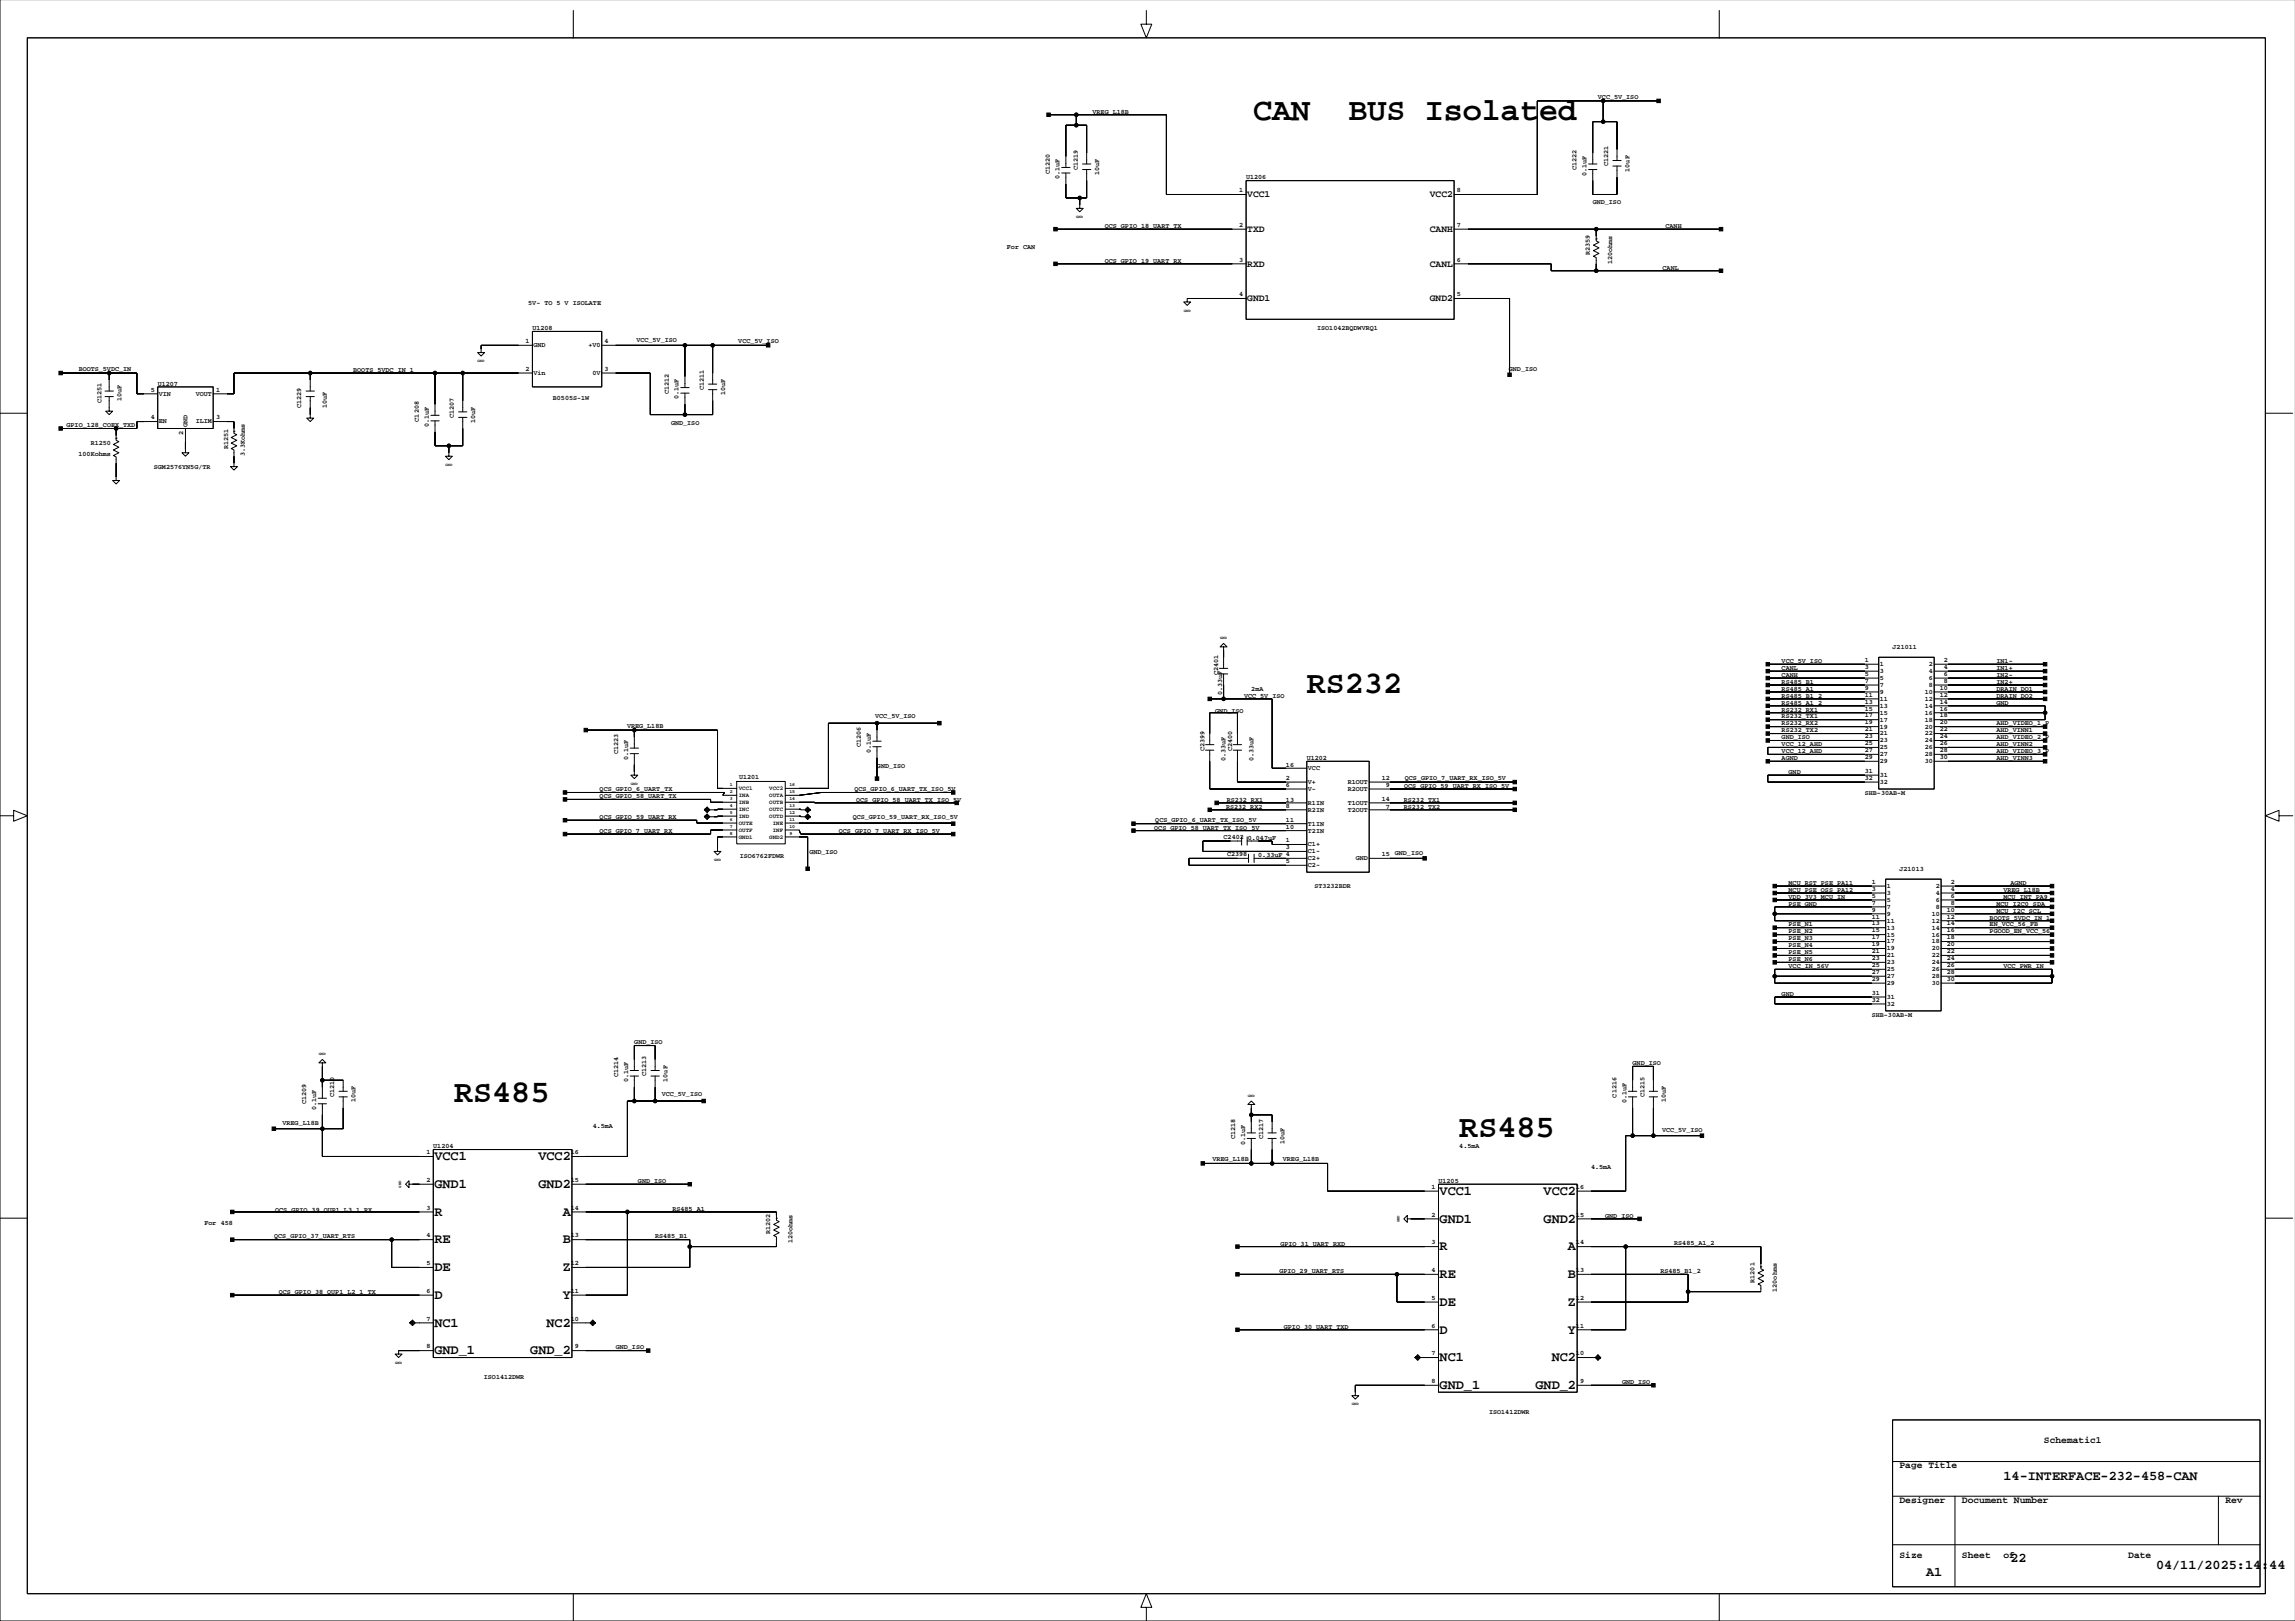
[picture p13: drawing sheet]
<svg xmlns="http://www.w3.org/2000/svg" width="841mm" height="594mm" viewBox="0 0 841 594" stroke-linecap="round" stroke-linejoin="round" font-family="sans-serif">
<defs><g id="words">
<g font-size="11.6">
<text x="459" y="43.8">CAN</text>
<text x="493.9" y="43.8">BUS Isolated</text>
<text x="478.7" y="253.9">RS232</text>
<text x="166.3" y="403.7">RS485</text>
<text x="534.5" y="416.4">RS485</text>
</g>
<g font-size="4.9">
<text x="159.1" y="425">VCC1</text>
<text x="197.2" y="425">VCC2</text>
<text x="159.1" y="435.1">GND1</text>
<text x="197.2" y="435.1">GND2</text>
<text x="527.4" y="437.7">VCC1</text>
<text x="565.4" y="437.7">VCC2</text>
<text x="159.1" y="445.3">R</text>
<text x="206.1" y="445.3">A</text>
<text x="527.4" y="447.8">GND1</text>
<text x="565.4" y="447.8">GND2</text>
<text x="159.1" y="455.4">RE</text>
<text x="206.1" y="455.4">B</text>
<text x="527.4" y="458">R</text>
<text x="574.3" y="458">A</text>
<text x="159.1" y="465.6">DE</text>
<text x="206.1" y="465.6">Z</text>
<text x="527.4" y="468.1">RE</text>
<text x="574.3" y="468.1">B</text>
<text x="159.1" y="475.8">D</text>
<text x="206.1" y="475.8">Y</text>
<text x="527.4" y="478.3">DE</text>
<text x="574.3" y="478.3">Z</text>
<text x="159.1" y="485.9">NC1</text>
<text x="200.2" y="485.9">NC2</text>
<text x="527.4" y="488.5">D</text>
<text x="574.3" y="488.5">Y</text>
<text x="159.1" y="496.1">GND_1</text>
<text x="194.3" y="496.1">GND_2</text>
<text x="527.4" y="498.6">NC1</text>
<text x="568.4" y="498.6">NC2</text>
<text x="527.4" y="508.8">GND_1</text>
<text x="562.5" y="508.8">GND_2</text>
<text x="733.9" y="542.1">14-INTERFACE-232-458-CAN</text>
<text x="736.4" y="572.3">22</text>
<text x="789.8" y="574.8">04/11/2025:14:44</text>
<text x="705.5" y="577.3">A1</text>
</g>
<g font-size="3.5">
<text x="456.9" y="72.2">VCC1</text>
<text x="523.8" y="72.2">VCC2</text>
<text x="456.9" y="84.9">TXD</text>
<text x="523.8" y="84.9">CANH</text>
<text x="456.9" y="97.6">RXD</text>
<text x="523.8" y="97.6">CANL</text>
<text x="456.9" y="110.3">GND1</text>
<text x="523.8" y="110.3">GND2</text>
<text x="748.7" y="528.7">Schematic1</text>
<text x="695.8" y="537.8">Page Title</text>
<text x="695.8" y="550.5">Designer</text>
<text x="718.7" y="550.5">Document Number</text>
<text x="815.2" y="550.5">Rev</text>
<text x="695.8" y="570.8">Size</text>
<text x="718.7" y="570.8">Sheet</text>
<text x="733.9" y="570.8">of</text>
<text x="779.6" y="570.8">Date</text>
</g>
<g font-size="2.5">
<text x="400.2" y="41.9">VREG_L18B</text>
<text x="585.3" y="36.4">VCC_5V_ISO</text>
<text x="384.5" y="63.6" transform="rotate(-90 384.5 63.6)">C1220</text>
<text x="388.1" y="65.7" transform="rotate(-90 388.1 65.7)">0.1uF</text>
<text x="394.8" y="62.2" transform="rotate(-90 394.8 62.2)">C1219</text>
<text x="402.6" y="64.1" transform="rotate(-90 402.6 64.1)">10uF</text>
<text x="456.5" y="65.7">U1206</text>
<text x="577.5" y="62.4" transform="rotate(-90 577.5 62.4)">C1222</text>
<text x="581.1" y="64.4" transform="rotate(-90 581.1 64.4)">0.1uF</text>
<text x="589.1" y="61" transform="rotate(-90 589.1 61)">C1221</text>
<text x="596.9" y="62.9" transform="rotate(-90 596.9 62.9)">10uF</text>
<text x="453.9" y="70.4">1</text>
<text x="533.7" y="70.4">8</text>
<text x="583.4" y="74.6">GND_ISO</text>
<text x="404.7" y="83.5">QCS_GPIO_18_UART_TX</text>
<text x="453.9" y="83.1">2</text>
<text x="533.7" y="83.1">7</text>
<text x="610.1" y="83.5">CANH</text>
<text x="368.9" y="91.1">For CAN</text>
<text x="453.9" y="95.8">3</text>
<text x="533.7" y="95.8">6</text>
<text x="582.3" y="93.3" transform="rotate(-90 582.3 93.3)">R2359</text>
<text x="404.7" y="96.2">QCS_GPIO_19_UART_RX</text>
<text x="590.5" y="96.6" transform="rotate(-90 590.5 96.6)">120ohms</text>
<text x="609" y="98.7">CANL</text>
<text x="193.5" y="111.7">5V- TO 5 V ISOLATE</text>
<text x="453.9" y="108.5">4</text>
<text x="533.7" y="108.5">5</text>
<text x="192.5" y="125.7">1</text>
<text x="195" y="121">U1208</text>
<text x="221.5" y="125.7">4</text>
<text x="233.1" y="125.3">VCC_5V_ISO</text>
<text x="270.4" y="125.7">VCC_5V_ISO</text>
<text x="482.5" y="121">ISO1042BQDWVRQ1</text>
<text x="195.5" y="127.2">GND</text>
<text x="215.6" y="127.2">+V0</text>
<text x="28.8" y="136.1">BOOTS_5VDC_IN</text>
<text x="129.4" y="136.3">BOOTS_5VDC_IN_1</text>
<text x="192.5" y="135.8">2</text>
<text x="195.5" y="137.3">Vin</text>
<text x="217" y="137.3">0V</text>
<text x="221.5" y="135.8">3</text>
<text x="552.7" y="135.9">GND_ISO</text>
<text x="55.2" y="143.4">5</text>
<text x="57.8" y="141.3">U1207</text>
<text x="79.1" y="143.4">1</text>
<text x="257.8" y="142.9" transform="rotate(-90 257.8 142.9)">C1211</text>
<text x="37.1" y="147.5" transform="rotate(-90 37.1 147.5)">C1251</text>
<text x="44.6" y="146.8" transform="rotate(-90 44.6 146.8)">10uF</text>
<text x="58.2" y="144.9">VIN</text>
<text x="71.7" y="144.9">VOUT</text>
<text x="110.3" y="149.3" transform="rotate(-90 110.3 149.3)">C1229</text>
<text x="119.7" y="149.3" transform="rotate(-90 119.7 149.3)">10uF</text>
<text x="202.5" y="146.6">B0505S-1W</text>
<text x="245" y="144.2" transform="rotate(-90 245 144.2)">C1212</text>
<text x="248.6" y="146.3" transform="rotate(-90 248.6 146.3)">0.1uF</text>
<text x="265.6" y="144.8" transform="rotate(-90 265.6 144.8)">10uF</text>
<text x="55.2" y="153.6">4</text>
<text x="58.2" y="155.1">EN</text>
<text x="71.7" y="155.1">ILIM</text>
<text x="79.1" y="153.6">3</text>
<text x="153.4" y="154.4" transform="rotate(-90 153.4 154.4)">C1208</text>
<text x="166.3" y="153" transform="rotate(-90 166.3 153)">C1207</text>
<text x="174.1" y="154.9" transform="rotate(-90 174.1 154.9)">10uF</text>
<text x="245.8" y="155.6">GND_ISO</text>
<text x="24.4" y="156.4">GPIO_128_COEX_TXD</text>
<text x="67.1" y="159.5" transform="rotate(-90 67.1 159.5)">2</text>
<text x="68.6" y="156.5" transform="rotate(-90 68.6 156.5)">GND</text>
<text x="157.1" y="156.4" transform="rotate(-90 157.1 156.4)">0.1uF</text>
<text x="28.8" y="166.9">100Kohms</text>
<text x="33.2" y="162.9">R1250</text>
<text x="83.6" y="164.6" transform="rotate(-90 83.6 164.6)">R1251</text>
<text x="89.6" y="167.1" transform="rotate(-90 89.6 167.1)">3.3Kohms</text>
<text x="56.4" y="171.9">SGM2576YN5G/TR</text>
<text x="693.3" y="237.8">J21011</text>
<text x="652.6" y="242.8">VCC_5V_ISO</text>
<text x="652.6" y="245.4">CANL</text>
<text x="683.1" y="245">3</text>
<text x="683.1" y="242.5">1</text>
<text x="688.6" y="244">1</text>
<text x="706.6" y="244">2</text>
<text x="712.1" y="245">4</text>
<text x="712.1" y="242.5">2</text>
<text x="731.4" y="242.8">IN1-</text>
<text x="731.4" y="245.4">IN1+</text>
<text x="446.3" y="247.3" transform="rotate(-90 446.3 247.3)">C2401</text>
<text x="652.6" y="247.9">CANH</text>
<text x="652.6" y="250.5">RS485_B1</text>
<text x="683.1" y="250.1">7</text>
<text x="683.1" y="247.6">5</text>
<text x="688.6" y="246.5">3</text>
<text x="688.6" y="249.1">5</text>
<text x="688.6" y="251.6">7</text>
<text x="706.6" y="246.5">4</text>
<text x="706.6" y="249.1">6</text>
<text x="706.6" y="251.6">8</text>
<text x="712.1" y="247.6">6</text>
<text x="712.1" y="250.1">8</text>
<text x="731.4" y="247.9">IN2-</text>
<text x="731.4" y="250.5">IN2+</text>
<text x="447.7" y="254.7" transform="rotate(-90 447.7 254.7)">0.33uF</text>
<text x="455.7" y="255.5">VCC_5V_ISO</text>
<text x="458.4" y="253">2mA</text>
<text x="652.6" y="253">RS485_A1</text>
<text x="652.6" y="255.5">RS485_B1_2</text>
<text x="683.1" y="252.6">9</text>
<text x="683.1" y="257.7">13</text>
<text x="683.1" y="255.2">11</text>
<text x="688.6" y="254.1">9</text>
<text x="688.6" y="256.7">11</text>
<text x="705.1" y="254.1">10</text>
<text x="705.1" y="256.7">12</text>
<text x="710.6" y="255.2">12</text>
<text x="710.6" y="257.7">14</text>
<text x="710.6" y="252.6">10</text>
<text x="731.4" y="255.5">DRAIN_DO2</text>
<text x="731.4" y="253">DRAIN_DO1</text>
<text x="320.6" y="263.2">VCC_5V_ISO</text>
<text x="445.2" y="261.1">GND_ISO</text>
<text x="652.6" y="260.6">RS232_RX1</text>
<text x="652.6" y="263.2">RS232_TX1</text>
<text x="652.6" y="258.1">RS485_A1_2</text>
<text x="683.1" y="260.2">15</text>
<text x="683.1" y="262.8">17</text>
<text x="688.6" y="259.2">13</text>
<text x="688.6" y="261.8">15</text>
<text x="705.1" y="259.2">14</text>
<text x="705.1" y="261.8">16</text>
<text x="710.6" y="260.2">16</text>
<text x="710.6" y="262.8">18</text>
<text x="731.4" y="258.1">GND</text>
<text x="229.7" y="266.7">VREG_L18B</text>
<text x="652.6" y="265.7">RS232_RX2</text>
<text x="652.6" y="268.2">RS232_TX2</text>
<text x="683.1" y="265.3">19</text>
<text x="683.1" y="267.9">21</text>
<text x="688.6" y="264.3">17</text>
<text x="688.6" y="266.8">19</text>
<text x="688.6" y="269.4">21</text>
<text x="705.1" y="264.3">18</text>
<text x="705.1" y="266.8">20</text>
<text x="705.1" y="269.4">22</text>
<text x="710.6" y="267.9">22</text>
<text x="710.6" y="265.3">20</text>
<text x="731.4" y="265.7">AHD_VIDEO_1_P</text>
<text x="731.4" y="268.2">AHD_VINN1</text>
<text x="315.3" y="273.8" transform="rotate(-90 315.3 273.8)">C1206</text>
<text x="318.9" y="275.8" transform="rotate(-90 318.9 275.8)">0.1uF</text>
<text x="441.2" y="275.2" transform="rotate(-90 441.2 275.2)">C2399</text>
<text x="451.4" y="275.2" transform="rotate(-90 451.4 275.2)">C2400</text>
<text x="652.6" y="270.8">GND_ISO</text>
<text x="652.6" y="273.3">VCC_12_AHD</text>
<text x="652.6" y="275.9">VCC_12_AHD</text>
<text x="683.1" y="270.4">23</text>
<text x="683.1" y="275.5">27</text>
<text x="683.1" y="272.9">25</text>
<text x="688.6" y="271.9">23</text>
<text x="688.6" y="274.5">25</text>
<text x="705.1" y="271.9">24</text>
<text x="705.1" y="274.5">26</text>
<text x="710.6" y="272.9">26</text>
<text x="710.6" y="275.5">28</text>
<text x="710.6" y="270.4">24</text>
<text x="731.4" y="270.8">AHD_VIDEO_2_P</text>
<text x="731.4" y="273.3">AHD_VINN2</text>
<text x="731.4" y="275.9">AHD_VIDEO_3_P</text>
<text x="226.4" y="276.3" transform="rotate(-90 226.4 276.3)">C1223</text>
<text x="230.1" y="278.3" transform="rotate(-90 230.1 278.3)">0.1uF</text>
<text x="321.2" y="281.4">GND_ISO</text>
<text x="449" y="278.8" transform="rotate(-90 449 278.8)">0.33uF</text>
<text x="459.1" y="278.8" transform="rotate(-90 459.1 278.8)">0.33uF</text>
<text x="471.1" y="280.9">16</text>
<text x="478.7" y="278.4">U1202</text>
<text x="652.6" y="278.4">AGND</text>
<text x="683.1" y="278">29</text>
<text x="688.6" y="277">27</text>
<text x="688.6" y="279.5">29</text>
<text x="705.1" y="277">28</text>
<text x="705.1" y="279.5">30</text>
<text x="710.6" y="278">30</text>
<text x="731.4" y="278.4">AHD_VINN3</text>
<text x="270.7" y="285.3">U1201</text>
<text x="471.1" y="285.6">2</text>
<text x="479.1" y="287.1">V+</text>
<text x="479.1" y="282.1">VCC</text>
<text x="493.7" y="287.1">R1OUT</text>
<text x="506.2" y="285.6">12</text>
<text x="514.6" y="285.6">QCS_GPIO_7_UART_RX_ISO_5V</text>
<text x="655.2" y="283.5">GND</text>
<text x="683.1" y="285.6">32</text>
<text x="683.1" y="283.1">31</text>
<text x="688.6" y="284.6">31</text>
<text x="688.6" y="287.1">32</text>
<text x="219.7" y="289.8">QCS_GPIO_6_UART_TX</text>
<text x="219.7" y="292.4">QCS_GPIO_58_UART_TX</text>
<text x="313" y="289.7">QCS_GPIO_6_UART_TX_ISO_5V</text>
<text x="313.6" y="293.6">QCS_GPIO_58_UART_TX_ISO_5V</text>
<text x="449.4" y="293.8">RS232_RX1</text>
<text x="471.1" y="293.6">13</text>
<text x="471.1" y="288.2">6</text>
<text x="479.1" y="289.7">V-</text>
<text x="493.7" y="289.7">R2OUT</text>
<text x="506.2" y="293.3">14</text>
<text x="507.7" y="288.2">9</text>
<text x="514.2" y="293.6">RS232_TX1</text>
<text x="514.4" y="288.7">QCS_GPIO_59_UART_RX_ISO_5V</text>
<text x="683.1" y="291.1">SHB-30AB-M</text>
<text x="219.7" y="300">QCS_GPIO_59_UART_RX</text>
<text x="312.3" y="300">QCS_GPIO_59_UART_RX_ISO_5V</text>
<text x="449.1" y="296.3">RS232_RX2</text>
<text x="471.1" y="295.8">8</text>
<text x="479.1" y="297.3">R2IN</text>
<text x="479.1" y="294.8">R1IN</text>
<text x="493.7" y="297.3">T2OUT</text>
<text x="493.7" y="294.8">T1OUT</text>
<text x="507.7" y="296.2">7</text>
<text x="514.2" y="296.2">RS232_TX2</text>
<text x="219.6" y="305.1">QCS_GPIO_7_UART_RX</text>
<text x="307.3" y="305.1">QCS_GPIO_7_UART_RX_ISO_5V</text>
<text x="422.8" y="303.9">QCS_GPIO_58_UART_TX_ISO_5V</text>
<text x="423.2" y="301">QCS_GPIO_6_UART_TX_ISO_5V</text>
<text x="471.1" y="301.3">11</text>
<text x="471.1" y="303.8">10</text>
<text x="479.1" y="304.9">T2IN</text>
<text x="479.1" y="302.4">T1IN</text>
<text x="448.2" y="307.2">C2402</text>
<text x="457.1" y="307.6">0.047uF</text>
<text x="471.1" y="311">3</text>
<text x="471.1" y="308.5">1</text>
<text x="479.1" y="310">C1+</text>
<text x="271" y="314.2">ISO6762FDWR</text>
<text x="296.5" y="312.8">GND_ISO</text>
<text x="449.5" y="313.6">C2398</text>
<text x="460.9" y="313.9">0.33uF 4</text>
<text x="471.1" y="316.1">5</text>
<text x="479.1" y="312.5">C1-</text>
<text x="479.1" y="315.1">C2+</text>
<text x="479.1" y="317.6">C2-</text>
<text x="496.7" y="315.1">GND</text>
<text x="506.2" y="313.6">15</text>
<text x="510.9" y="313.1">GND_ISO</text>
<text x="685.6" y="323.7">1</text>
<text x="695.8" y="319">J21013</text>
<text x="714.6" y="323.7">2</text>
<text x="481.5" y="325.2">ST3232BDR</text>
<text x="655.2" y="324.1">MCU_RST_PSE_PA11</text>
<text x="655.2" y="326.6">MCU_PSE_OSS_PA12</text>
<text x="655.2" y="329.2">VDD_3V3_MCU_IN</text>
<text x="685.6" y="328.8">5</text>
<text x="685.6" y="326.3">3</text>
<text x="691.1" y="325.2">1</text>
<text x="691.1" y="327.8">3</text>
<text x="709.1" y="325.2">2</text>
<text x="709.1" y="327.8">4</text>
<text x="714.6" y="328.8">6</text>
<text x="714.6" y="326.3">4</text>
<text x="733.9" y="326.6">VREG_L18B</text>
<text x="733.9" y="329.2">MCU_INT_PA9</text>
<text x="736.4" y="324.1">AGND</text>
<text x="655.2" y="331.7">PSE_GND</text>
<text x="685.6" y="333.9">9</text>
<text x="685.6" y="331.4">7</text>
<text x="691.1" y="330.3">5</text>
<text x="691.1" y="332.9">7</text>
<text x="691.1" y="335.4">9</text>
<text x="707.7" y="335.4">10</text>
<text x="709.1" y="330.3">6</text>
<text x="709.1" y="332.9">8</text>
<text x="713.2" y="333.9">10</text>
<text x="714.6" y="331.4">8</text>
<text x="731.4" y="331.7">MCU_I2C0_SDA</text>
<text x="731.4" y="334.3">MCU_I2C_SCL</text>
<text x="655.2" y="339.3">PSE_N1</text>
<text x="655.2" y="341.9">PSE_N2</text>
<text x="685.6" y="339">13</text>
<text x="685.6" y="341.5">15</text>
<text x="685.6" y="336.4">11</text>
<text x="691.1" y="337.9">11</text>
<text x="691.1" y="340.5">13</text>
<text x="707.7" y="337.9">12</text>
<text x="707.7" y="340.5">14</text>
<text x="713.2" y="336.4">12</text>
<text x="713.2" y="341.5">16</text>
<text x="713.2" y="339">14</text>
<text x="728.8" y="336.8">BOOTS_5VDC_IN_1</text>
<text x="728.8" y="339.3">EN_VCC_56_FB</text>
<text x="728.8" y="341.9">PGOOD_EN_VCC_56</text>
<text x="655.2" y="344.4">PSE_N3</text>
<text x="655.2" y="347">PSE_N4</text>
<text x="685.6" y="346.6">19</text>
<text x="685.6" y="344.1">17</text>
<text x="691.1" y="343">15</text>
<text x="691.1" y="345.6">17</text>
<text x="707.7" y="343">16</text>
<text x="707.7" y="345.6">18</text>
<text x="713.2" y="346.6">20</text>
<text x="713.2" y="344.1">18</text>
<text x="655.2" y="349.5">PSE_N5</text>
<text x="655.2" y="352">PSE_N6</text>
<text x="685.6" y="349.1">21</text>
<text x="685.6" y="351.7">23</text>
<text x="691.1" y="348.1">19</text>
<text x="691.1" y="350.6">21</text>
<text x="691.1" y="353.2">23</text>
<text x="707.7" y="348.1">20</text>
<text x="707.7" y="350.6">22</text>
<text x="707.7" y="353.2">24</text>
<text x="713.2" y="351.7">24</text>
<text x="713.2" y="349.1">22</text>
<text x="655.2" y="354.6">VCC_IN_56V</text>
<text x="685.6" y="356.7">27</text>
<text x="685.6" y="354.2">25</text>
<text x="685.6" y="359.3">29</text>
<text x="691.1" y="355.7">25</text>
<text x="691.1" y="358.3">27</text>
<text x="707.7" y="355.7">26</text>
<text x="707.7" y="358.3">28</text>
<text x="713.2" y="359.3">30</text>
<text x="713.2" y="354.2">26</text>
<text x="713.2" y="356.7">28</text>
<text x="733.9" y="354.6">VCC_PWR_IN</text>
<text x="652.6" y="364.7">GND</text>
<text x="685.6" y="364.4">31</text>
<text x="691.1" y="360.8">29</text>
<text x="691.1" y="365.9">31</text>
<text x="707.7" y="360.8">30</text>
<text x="685.6" y="366.9">32</text>
<text x="691.1" y="368.4">32</text>
<text x="685.6" y="372.4">SHB-30AB-M</text>
<text x="232.4" y="382.5">GND_ISO</text>
<text x="226.4" y="394.4" transform="rotate(-90 226.4 394.4)">C1214</text>
<text x="236.7" y="394.3" transform="rotate(-90 236.7 394.3)">C1213</text>
<text x="598" y="390.1">GND_ISO</text>
<text x="122.5" y="401.9" transform="rotate(-90 122.5 401.9)">C1210</text>
<text x="230.1" y="396.4" transform="rotate(-90 230.1 396.4)">0.1uF</text>
<text x="242.4" y="401.6">VCC_5V_ISO</text>
<text x="244.5" y="396.2" transform="rotate(-90 244.5 396.2)">10uF</text>
<text x="592.1" y="402" transform="rotate(-90 592.1 402)">C1216</text>
<text x="602.4" y="401.9" transform="rotate(-90 602.4 401.9)">C1215</text>
<text x="112.2" y="404.5" transform="rotate(-90 112.2 404.5)">C1209</text>
<text x="115.8" y="406.6" transform="rotate(-90 115.8 406.6)">0.1uF</text>
<text x="130.3" y="403.8" transform="rotate(-90 130.3 403.8)">10uF</text>
<text x="595.7" y="404" transform="rotate(-90 595.7 404)">0.1uF</text>
<text x="610.2" y="403.8" transform="rotate(-90 610.2 403.8)">10uF</text>
<text x="103.5" y="412">VREG_L18B</text>
<text x="217.1" y="413">4.5mA</text>
<text x="452.5" y="417.2" transform="rotate(-90 452.5 417.2)">C1218</text>
<text x="456.1" y="419.3" transform="rotate(-90 456.1 419.3)">0.1uF</text>
<text x="462.7" y="417.1" transform="rotate(-90 462.7 417.1)">C1217</text>
<text x="470.5" y="419" transform="rotate(-90 470.5 419)">10uF</text>
<text x="608.8" y="414.8">VCC_5V_ISO</text>
<text x="156.2" y="422.8">1</text>
<text x="158.7" y="420.6">U1204</text>
<text x="209.1" y="422.8">16</text>
<text x="444.1" y="425.3">VREG_L18B</text>
<text x="469.9" y="425.2">VREG_L18B</text>
<text x="534.5" y="420.6">4.5mA</text>
<text x="582.8" y="428.2">4.5mA</text>
<text x="156.2" y="432.9">2</text>
<text x="209.1" y="432.9">15</text>
<text x="233.7" y="433.3">GND_ISO</text>
<text x="524.4" y="435.5">1</text>
<text x="526.9" y="433.3">U1205</text>
<text x="577.3" y="435.5">16</text>
<text x="100.8" y="443.8">QCS_GPIO_39_QUP1_L3_1_RX</text>
<text x="156.2" y="443.1">3</text>
<text x="209.1" y="443.1">14</text>
<text x="246.3" y="443.5">RS485_A1</text>
<text x="74.9" y="448.5">For 458</text>
<text x="524.4" y="445.6">2</text>
<text x="577.3" y="445.6">15</text>
<text x="588" y="446">GND_ISO</text>
<text x="100.4" y="453.6">QCS_GPIO_37_UART_RTS</text>
<text x="156.2" y="453.2">4</text>
<text x="209.1" y="453.2">13</text>
<text x="240" y="453.6">RS485_B1</text>
<text x="282.1" y="452" transform="rotate(-90 282.1 452)">R1202</text>
<text x="290.2" y="455.3" transform="rotate(-90 290.2 455.3)">120ohms</text>
<text x="524.4" y="455.8">3</text>
<text x="577.3" y="455.8">14</text>
<text x="469" y="456.5">GPIO_31_UART_RXD</text>
<text x="613.3" y="456.2">RS485_A1_2</text>
<text x="156.2" y="463.4">5</text>
<text x="209.1" y="463.4">12</text>
<text x="468.7" y="466.3">GPIO_29_UART_RTS</text>
<text x="524.4" y="465.9">4</text>
<text x="577.3" y="465.9">13</text>
<text x="608.2" y="466.3">RS485_B1_2</text>
<text x="102.1" y="473.9">QCS_GPIO_38_QUP1_L2_1_TX</text>
<text x="156.2" y="473.6">6</text>
<text x="209.1" y="473.6">11</text>
<text x="642.7" y="469.8" transform="rotate(-90 642.7 469.8)">R1201</text>
<text x="650.8" y="473.1" transform="rotate(-90 650.8 473.1)">120ohms</text>
<text x="524.4" y="476.1">5</text>
<text x="577.3" y="476.1">12</text>
<text x="156.2" y="483.7">7</text>
<text x="209.1" y="483.7">10</text>
<text x="470.3" y="486.6">GPIO_30_UART_TXD</text>
<text x="524.4" y="486.3">6</text>
<text x="577.3" y="486.3">11</text>
<text x="156.2" y="493.9">8</text>
<text x="210.6" y="493.9">9</text>
<text x="225.6" y="494.2">GND_ISO</text>
<text x="524.4" y="496.4">7</text>
<text x="577.3" y="496.4">10</text>
<text x="177.3" y="505.2">ISO1412DWR</text>
<text x="524.4" y="506.6">8</text>
<text x="578.8" y="506.6">9</text>
<text x="594.2" y="506.9">GND_ISO</text>
<text x="545.5" y="517.9">ISO1412DWR</text>
</g>
<g font-size="2.1">
<text x="270.6" y="289.4">VCC1</text>
<text x="270.6" y="291.9">INA</text>
<text x="281.8" y="289.4">VCC2</text>
<text x="281.8" y="291.9">OUTA</text>
<text x="270.6" y="294.4">INB</text>
<text x="270.6" y="297">INC</text>
<text x="270.6" y="299.5">IND</text>
<text x="281.8" y="294.4">OUTB</text>
<text x="281.8" y="297">OUTC</text>
<text x="281.8" y="299.5">OUTD</text>
<text x="270.6" y="302.1">OUTE</text>
<text x="270.6" y="304.6">OUTF</text>
<text x="283.1" y="302.1">INE</text>
<text x="283.1" y="304.6">INF</text>
<text x="270.6" y="307.1">GND1</text>
<text x="281.8" y="307.1">GND2</text>
</g>
<g font-size="1.8">
<text x="267.3" y="287.9">1</text>
<text x="289.2" y="287.9">16</text>
<text x="267.3" y="290.5">2</text>
<text x="267.3" y="293">3</text>
<text x="289.2" y="290.5">15</text>
<text x="289.2" y="293">14</text>
<text x="267.3" y="295.6">4</text>
<text x="267.3" y="298.1">5</text>
<text x="289.2" y="298.1">12</text>
<text x="289.2" y="295.6">13</text>
<text x="267.3" y="300.6">6</text>
<text x="267.3" y="303.2">7</text>
<text x="267.3" y="305.7">8</text>
<text x="289.2" y="305.7">9</text>
<text x="289.2" y="300.6">11</text>
<text x="289.2" y="303.2">10</text>
</g>
<g font-size="1.4">
<text x="394.2" y="79.8">GND</text>
<text x="433.6" y="114.1">GND</text>
<text x="175" y="132.7">GND</text>
<text x="163.2" y="170.6">GND</text>
<text x="446.9" y="234.1">GND</text>
<text x="231.1" y="287.4">GND</text>
<text x="261.6" y="315.4">GND</text>
<text x="116.8" y="386.5">GND</text>
<text x="457.1" y="401.7">GND</text>
<text x="147" y="435" transform="rotate(-90 147 435)">GND</text>
<text x="512.7" y="447.7" transform="rotate(-90 512.7 447.7)">GND</text>
<text x="144.7" y="499.5">GND</text>
<text x="495.2" y="514.7">GND</text>
</g>
</g></defs>
<g fill="none" stroke="#000" stroke-width=".37">
<path d="M0 -.1v593.8h840.7M10 13.9h819.8v569.8h-819.8zM210 3.8v10.2M419.9 3.9v5h2l-2 5-2-5h2M629.8 3.8v10.2M587.2 37v7.6M607.6 37h-44.5v34.2h-30.5M384.1 42h43.2v29.2h29.2M394.2 42v3.8M398.1 56h.1M590.8 58.8h3M592.3 58.8v-14.2h-8.9v15.5"/>
<path d="M592.3 54.7h.1M388.9 61.3h3.1M388.9 63.4h3.1M395.5 75h.1M395.5 72.5v3.8h-1.3l1.3 1.3 1.3-1.3h-1.3M396.5 60.1h3.1M396.5 62.1h3.1M398.1 60.1v-14.3h-7.7v15.5M398.1 62.1v10.4h-7.7v-9.1M456.5 66.2h76.1v50.7h-76.1zM581.9 60.1h3.1M581.9 62.1h3.1"/>
<path d="M590.8 60.8h3M592.3 60.8v10.4h-8.9v-9.1M386.6 96.6h69.9M386.6 83.9h69.9M532.6 96.6h35.6v2.6h62.2M532.6 83.9h97.8M584.7 87.5v.8l1 .5-2 1 2 1-2 1 2 1-2 1 1 .5v4.9M584.7 87.5h.1M584.7 83.9v3.8M434.9 109.3h.1M456.5 109.3h-21.6v1.3h-1.3l1.3 1.3 1.2-1.3h-1.2M532.6 109.3h20.4v28"/>
<path d="M22.2 136.6h28v7.6h7.6M40 136.6v6.6M113.6 136.6v6.6M159.3 136.6v15.5M169.5 136.6v14.2M176.2 127.9h.1M195 121.4h25.4v20.3h-25.4zM195 126.5h-18.8v2.6h-1.2l1.2 1.3 1.3-1.3h-1.3M195 136.6h-109.3v7.6h-7.6M220.4 136.6h17.8v15.3h22.9v-9.2M220.4 126.5h61M250.9 126.5v15.5"/>
<path d="M250.9 134.1h.1M261.1 126.5v14.2M261.1 136.6h.1M0 151.4h9.9M38.5 143.2h3M38.5 145.3h3M40 149.3h.1M40 145.3v5.3h-1.3l1.3 1.3 1.3-1.3h-1.3M42.5 156.9v3.9M57.8 141.7h20.3v15.2h-20.3zM57.8 154.4h-7.6v2.5h-28M67.9 156.9v8.9h-1.2l1.2 1.3 1.3-1.3h-1.3"/>
<path d="M78.1 154.4h7.6v3.8M85.7 158v.7l1 .5-2 1 2 1.1-2 1 2 1-2 1 1 .5v6.1h-1.3l1.3 1.3 1.3-1.3h-1.3M85.7 158h.1M112.1 143.2h3.1M112.1 145.3h3.1M113.6 151.9h.1M113.6 145.3v7.8h-1.2l1.2 1.3 1.3-1.3h-1.3M157.8 152.1h3.1M157.8 154.2h3.1M168 150.8h3M168 152.9h3M169.5 152.9v10.4h-10.2v-9.1"/>
<path d="M169.5 146.8h.1M249.4 142h3M249.4 144h3M250.9 144v7.9M259.5 140.7h3.1M259.5 142.7h3.1M829.9 151.4h9.9M42.5 174.7h.1M42.5 160.5v.8l1.1 .5-2.1 1 2.1 1-2.1 1 2.1 1-2.1 1 1 .6v8.6h-1.2l1.2 1.3 1.3-1.3h-1.3M42.5 160.5h.1M67.9 164.6h.1M85.7 169.6h.1"/>
<path d="M164.4 165.8h.1M164.4 163.3v3.8h-1.2l1.2 1.3 1.3-1.3h-1.3M448.2 238.2h.1M448.2 236.9h-1.3l1.3-1.2 1.3 1.2h-1.3v7.9M443.1 256h22.9v25.4h12.7M446.7 244.8h3M446.7 246.8h3M448.2 246.8v9.2M448.2 240.7h.1M647.6 256h40.6M647.6 243.3h40.6M647.6 245.8h40.6"/>
<path d="M647.6 248.4h40.6M647.6 250.9h40.6M647.6 253.4h40.6M647.6 258.5h40.6M688.2 240.7h20.3v48.3h-20.3zM708.5 256h40.6M708.5 243.3h40.6M708.5 245.8h40.6M708.5 248.4h40.6M708.5 250.9h40.6M708.5 253.4h40.6M708.5 258.5h40.6v5.1h-40.6"/>
<path d="M214.6 267.4h48.2v21.4h7.1M230.8 274h3.1M230.8 276h3.1M232.4 276v7.9h-1.3l1.3 1.3 1.2-1.3h-1.2M232.4 267.4v6.6M232.4 269.9h.1M319.7 271.5h3.1M319.7 273.5h3.1M321.2 267.4h.1M321.2 264.9v6.6M321.2 273.5v11.7M344.1 264.9h-40.6v23.9h-15.9"/>
<path d="M441.6 272.7h3.1M441.6 274.8h3.1M443.1 274.8v14.2h35.6M443.1 272.7v-11.6h10.2v11.6M451.8 272.7h3M451.8 274.8h3M453.3 274.8v11.7h25.4M478.7 278.8h22.8v40.7h-22.8zM647.6 261.1h40.6M647.6 263.6h40.6M647.6 266.1h40.6M647.6 268.7h40.6"/>
<path d="M647.6 271.2h40.6M647.6 278.8h40.6M688.2 273.8h-40.6v2.5h40.6M708.5 261.1h40.6M708.5 266.1h40.6M708.5 268.7h40.6M708.5 271.2h40.6M708.5 273.8h40.6M708.5 276.3h40.6M708.5 278.8h40.6M.1 298.8h4.9v-2l5 2-5 2v-2M207 290.3h58.4l-.6 1h5.1"/>
<path d="M207 292.8h53.3v1h9.6M232.4 282.6h.1M258.3 296.4l.7-.8 1 1-1 1-1-1 .3-.2-.3 .2 11.9-.2M258.3 298.9l.7-.8 1 1.1-1 1-1-1 .3-.3-.3 .3 11.9-.3M259 296.4l.3 .2-.3 .3-.2-.3 .2-.2-.2 .2M259 295.9l.8 .7-.8 .8-.7-.8 .7-.7-.7 .7M259 298.9l.3 .3-.3 .2-.2-.2 .2-.3-.2 .3M259 298.4l.8 .8-.8 .7-.7-.7 .7-.8-.7 .8M259 295.6v2M259 298.1v2.1M261.6 296.6h.1M261.6 299.2h.1"/>
<path d="M269.9 286.2h17.7v22.9h-17.7zM287.6 296.4l9.3 .2-.3 .3 .3-.3-1.1-1-1 1 1 1 .8-.7M287.6 298.9l9.3 .3-.3 .2 .3-.2-1.1-1.1-1 1.1 1 1 .8-.8M287.6 293.8h10.8v.3h52M293.3 296.6h.1M293.3 299.2h.1M295.8 295.6v2M295.8 298.1v2.1M296.1 296.6l-.3 .3 .3-.3-.3-.2-.2 .2 .2 .3M296.1 299.2l-.3 .2 .3-.2-.3-.3-.2 .3 .2 .2M296.6 296.6l-.8 .8 .8-.8-.8-.7-.7 .7 .7 .8M296.6 299.2l-.8 .7 .8-.7-.8-.8-.7 .8 .7 .7"/>
<path d="M349.2 290.3h-48.3l-8.2 1h-5.1M443.1 296.6h35.6M445.7 294.1h33M501.5 286.5h53.4M501.5 289h53.4M501.5 296.6h53.4M501.5 294.1h53.4M688.2 283.9h-40.6v2.6h40.6M834.8 298.8v2l-5-2 5-2v2h5M207 300.4h48.2v1.1h14.7M262.8 310.6h.1M269.9 306.5h-7.1v5.3h-1.2l1.2 1.3 1.3-1.3h-1.3"/>
<path d="M269.9 304h-9.6v1.5h-53.3M287.6 301.5h61.6v.2M287.6 304h5.1l.6 1.5h55.9M287.6 306.5h8.2v11.7M415.2 304.2h63.5M415.2 301.7h63.5M454.8 308h-14.2v3.8h38.1M454.8 306.5v3.1M456.8 308h9.2v1.3h12.7M456.8 306.5v3.1M457.3 314.4h-21.8v2.5h43.2M457.3 312.9v3"/>
<path d="M459.4 314.4h19.3M459.4 312.9v3M466 314.4h.1M501.5 314.4h20.4M650.1 324.5h40.6M650.1 327.1h40.6M650.1 329.6h40.6M650.1 334.7h40.6M650.1 339.8h40.6M690.7 322h20.3v48.3h-20.3zM690.7 332.2h-40.6v5h40.6M711 324.5h40.7"/>
<path d="M711 327.1h40.7M711 329.6h40.7M711 332.2h40.7M711 334.7h40.7M711 337.2h40.7M711 339.8h40.7M650.1 342.3h40.6M650.1 344.9h40.6M650.1 347.4h40.6M650.1 349.9h40.6M650.1 352.5h40.6M650.1 357.6h40.6"/>
<path d="M690.7 355h-40.6v5.1h40.6M711 342.3h40.7M711 344.9h40.7M711 347.4h40.7M711 349.9h40.7M711 352.5h40.7M711 355h40.7v5.1h-40.7M711 357.6h40.7M690.7 365.2h-40.6v2.5h40.6M118.1 390.6h.1M118.1 389.3h-1.3l1.3-1.3 1.3 1.3h-1.3v13M118.1 395.7h7.6v4"/>
<path d="M118.1 398.2h.1M124.2 399.7h3M230.8 392.1h3.1M230.8 394.1h3.1M232.4 394.1v9.2M238.5 392.1h3M238.5 394.1h3M240 390.6v1.5M240 394.1v9.2M240 390.6v-7.6h-7.6v9.1M596.5 399.7h3.1M598 399.7v-9.1h7.7v9.1"/>
<path d="M604.1 399.7h3.1M116.6 402.3h3M116.6 404.3h3M118.1 404.3v19.3h40.6M124.2 401.7h3M125.7 401.7v11.7h-25.4M257.8 403.3h-28v20.3h-20.3M456.8 414.9h3.1M456.8 417h3.1M458.4 405.8h.1M458.4 404.5h-1.3l1.3-1.2 1.2 1.2h-1.2v10.4M458.4 408.3h7.6v6.6"/>
<path d="M458.4 417v9.1M458.4 410.9h.1M464.5 414.9h3M464.5 417h3M466 417v9.1M596.5 401.7h3.1M598 401.7v14.3M604.1 401.7h3.1M605.7 401.7v14.3M623.4 416h-27.9v20.3h-17.8M149.8 433.7v1.3l-1.2-1.3 1.2-1.2v1.2h8.9M151.1 433.7h.1"/>
<path d="M158.7 421h50.8v76.2h-50.8zM209.5 433.7h43.2M440.6 426.1h45.7v10.2h40.6M526.9 433.7h50.8v76.2h-50.8zM0 446.2h9.9M85.1 443.9h73.6M85.1 454.1h73.6M143.5 454.1v10.1h15.2M209.5 443.9h74.9v2.5M209.5 454.1h43.2v10.1h-43.2M229.8 443.9v30.5h-20.3M284.4 446.2v.7l1 .6-2 1 2 1-2 1 2 1-2 1 1 .5v3.6h-31.7"/>
<path d="M284.4 446.2h.1M453.3 456.6h73.6M515.5 446.4v1.3l-1.3-1.3 1.3-1.2v1.2h11.4M516.8 446.4h.1M577.7 446.4h22.9M577.7 456.6h67.3v7.6M595.5 456.6v30.5h-17.8M829.9 446.2h9.9M85.1 474.4h73.6M453.3 466.8h73.6M511.7 466.8v10.1h15.2M577.7 466.8h40.6v10.1h-40.6"/>
<path d="M645 464v.7l1 .5-2 1 2 1.1-2 1 2 1-2 1 1 .5v2.3h-26.7M645 464h.1M146 494.7h.1M150.3 484.3l.8-.8 1 1-1 1-1-1 .2-.2-.2 .2h8.6M151.1 484.3l.2 .2-.2 .3-.3-.3 .3-.2-.3 .2M151.1 483.8l.8 .7-.8 .8-.8-.8 .8-.7-.8 .7M151.1 483.5v2M153.6 484.5h.1M158.7 494.7h-12.7v1.3h-1.3l1.3 1.2 1.3-1.2h-1.3M209.5 484.5h8.6l-.2 .3 .2-.3-1-1-1 1 1 1 .8-.7M209.5 494.7h27.9M214.6 484.5h.1"/>
<path d="M217.1 483.5v2M217.4 484.5l-.3 .3 .3-.3-.3-.2-.2 .2 .2 .3M217.9 484.5l-.8 .8 .8-.8-.8-.7-.7 .7 .7 .8M453.3 487.1h73.6M518.5 497l.8-.8 1 1-1 1-1-1 .2-.2-.2 .2h8.6M519.3 497l.3 .2-.3 .3-.2-.3 .2-.2-.2 .2M519.3 496.5l.8 .7-.8 .8-.8-.8 .8-.7-.8 .7M519.3 496.2v2M521.9 497.2h.1M577.7 497.2h8.7l-.3 .3 .3-.3-1.1-1-1 1 1 1 .8-.7M582.8 497.2h.1M585.3 496.2v2"/>
<path d="M585.6 497.2l-.3 .3 .3-.3-.3-.2-.2 .2 .2 .3M586.1 497.2l-.8 .8 .8-.8-.8-.7-.7 .7 .7 .8M496.5 509.9h.1M526.9 507.4h-30.4v3.8h-1.3l1.3 1.3 1.2-1.3h-1.2M577.7 507.4h28M693.3 520.1h134.6v61.1h-134.6zM693.3 535.3h134.6M693.3 548h134.6M716.1 548v33M812.6 548v17.8M693.3 565.8h134.6M210 583.8v9.9"/>
<path d="M419.9 588.7h2l-2-5-2 5h2v5M629.8 583.8v9.9"/>
<circle cx="587.2" cy="37" r=".63"/>
<circle cx="394.2" cy="45.8" r=".63"/>
<circle cx="394.2" cy="42" r=".63"/>
<circle cx="587.2" cy="44.6" r=".63"/>
<circle cx="395.5" cy="72.5" r=".63"/>
<circle cx="584.7" cy="83.9" r=".63"/>
<circle cx="584.7" cy="99.2" r=".63"/>
<circle cx="40" cy="136.6" r=".63"/>
<circle cx="113.6" cy="136.6" r=".63"/>
<circle cx="159.3" cy="136.6" r=".63"/>
<circle cx="169.5" cy="136.6" r=".63"/>
<circle cx="250.9" cy="126.5" r=".63"/>
<circle cx="261.1" cy="126.5" r=".63"/>
<circle cx="42.5" cy="156.9" r=".63"/>
<circle cx="250.9" cy="151.9" r=".63"/>
<circle cx="164.4" cy="163.3" r=".63"/>
<circle cx="448.2" cy="256" r=".63"/>
<circle cx="232.4" cy="267.4" r=".63"/>
<circle cx="321.2" cy="264.9" r=".63"/>
<circle cx="749.1" cy="261.1" r=".63"/>
<circle cx="650.1" cy="334.7" r=".63"/>
<circle cx="650.1" cy="357.6" r=".63"/>
<circle cx="751.7" cy="357.6" r=".63"/>
<circle cx="118.1" cy="395.6" r=".63"/>
<circle cx="118.1" cy="413.4" r=".63"/>
<circle cx="232.4" cy="403.3" r=".63"/>
<circle cx="240" cy="403.3" r=".63"/>
<circle cx="458.4" cy="408.3" r=".63"/>
<circle cx="598" cy="416" r=".63"/>
<circle cx="605.7" cy="416" r=".63"/>
<circle cx="458.4" cy="426.1" r=".63"/>
<circle cx="466" cy="426.1" r=".63"/>
<circle cx="143.5" cy="454.1" r=".63"/>
<circle cx="229.8" cy="443.9" r=".63"/>
<circle cx="252.7" cy="456.6" r=".63"/>
<circle cx="595.5" cy="456.6" r=".63"/>
<circle cx="511.7" cy="466.8" r=".63"/>
<circle cx="618.3" cy="473.1" r=".63"/>
</g>
<g fill="#000" stroke="#000" stroke-width=".37">
<path d="M563.1 37v34.2z" fill-rule="evenodd"/>
<path d="M587.2 37v7.6z" fill-rule="evenodd"/>
<path d="M563.1 37h24.1z" fill-rule="evenodd"/>
<path d="M606.9 36.3h1.3v1.3h-1.3z" fill-rule="evenodd"/>
<path d="M587.2 37h20.4z" fill-rule="evenodd"/>
<path d="M383.5 41.4h1.2v1.3h-1.2z" fill-rule="evenodd"/>
<path d="M390.4 45.8v11.5z" fill-rule="evenodd"/>
<path d="M390.4 45.8h3.8z" fill-rule="evenodd"/>
<path d="M394.2 42v3.8z" fill-rule="evenodd"/>
<path d="M384.1 42h10.1z" fill-rule="evenodd"/>
<path d="M394.2 45.8h3.9z" fill-rule="evenodd"/>
<path d="M398.1 45.8v10.2z" fill-rule="evenodd"/>
<path d="M427.3 42v29.2z" fill-rule="evenodd"/>
<path d="M394.2 42h33.1z" fill-rule="evenodd"/>
<path d="M583.4 44.6v11.4z" fill-rule="evenodd"/>
<path d="M583.4 44.6h3.8z" fill-rule="evenodd"/>
<path d="M587.2 44.6h5.1z" fill-rule="evenodd"/>
<path d="M592.3 44.6v10.1z" fill-rule="evenodd"/>
<path d="M390.4 67.4v5.1z" fill-rule="evenodd"/>
<path d="M395.5 72.5v2.5z" fill-rule="evenodd"/>
<path d="M390.4 72.5h5.1z" fill-rule="evenodd"/>
<path d="M398.1 66.2v6.3z" fill-rule="evenodd"/>
<path d="M395.5 72.5h2.6z" fill-rule="evenodd"/>
<path d="M427.3 71.2h24.1z" fill-rule="evenodd"/>
<path d="M537.7 71.2h25.4z" fill-rule="evenodd"/>
<path d="M583.4 66.2v5z" fill-rule="evenodd"/>
<path d="M592.3 64.9v6.3z" fill-rule="evenodd"/>
<path d="M583.4 71.2h8.9z" fill-rule="evenodd"/>
<path d="M386 96h1.3v1.3h-1.3z" fill-rule="evenodd"/>
<path d="M386 83.3h1.3v1.3h-1.3z" fill-rule="evenodd"/>
<path d="M386.6 96.6h64.8z" fill-rule="evenodd"/>
<path d="M386.6 83.9h64.8z" fill-rule="evenodd"/>
<path d="M568.2 96.6v2.6z" fill-rule="evenodd"/>
<path d="M537.7 96.6h30.5z" fill-rule="evenodd"/>
<path d="M568.2 99.2h16.5z" fill-rule="evenodd"/>
<path d="M584.7 96.6v2.6z" fill-rule="evenodd"/>
<path d="M584.7 83.9v2.6z" fill-rule="evenodd"/>
<path d="M537.7 83.9h47z" fill-rule="evenodd"/>
<path d="M629.8 98.5h1.2v1.3h-1.2z" fill-rule="evenodd"/>
<path d="M629.8 83.3h1.2v1.3h-1.2z" fill-rule="evenodd"/>
<path d="M584.7 99.2h45.7z" fill-rule="evenodd"/>
<path d="M584.7 83.9h45.7z" fill-rule="evenodd"/>
<path d="M434.9 109.3h16.5z" fill-rule="evenodd"/>
<path d="M553 109.3v28z" fill-rule="evenodd"/>
<path d="M537.7 109.3h15.3z" fill-rule="evenodd"/>
<path d="M21.6 136h1.3v1.3h-1.3z" fill-rule="evenodd"/>
<path d="M22.2 136.6h17.8z" fill-rule="evenodd"/>
<path d="M40 136.6v2.6z" fill-rule="evenodd"/>
<path d="M50.2 136.6v7.6z" fill-rule="evenodd"/>
<path d="M40 136.6h10.2z" fill-rule="evenodd"/>
<path d="M85.7 136.6v7.6z" fill-rule="evenodd"/>
<path d="M85.7 136.6h27.9z" fill-rule="evenodd"/>
<path d="M113.6 136.6v2.6z" fill-rule="evenodd"/>
<path d="M159.3 136.6v11.5z" fill-rule="evenodd"/>
<path d="M113.6 136.6h45.7z" fill-rule="evenodd"/>
<path d="M159.3 136.6h10.2z" fill-rule="evenodd"/>
<path d="M169.5 136.6v10.2z" fill-rule="evenodd"/>
<path d="M176.2 126.5v1.4z" fill-rule="evenodd"/>
<path d="M176.2 126.5h13.7z" fill-rule="evenodd"/>
<path d="M169.5 136.6h20.4z" fill-rule="evenodd"/>
<path d="M238.2 136.6v15.3z" fill-rule="evenodd"/>
<path d="M225.5 136.6h12.7z" fill-rule="evenodd"/>
<path d="M250.9 126.5v7.6z" fill-rule="evenodd"/>
<path d="M225.5 126.5h25.4z" fill-rule="evenodd"/>
<path d="M250.9 134.1v3.8z" fill-rule="evenodd"/>
<path d="M261.1 126.5v10.1z" fill-rule="evenodd"/>
<path d="M250.9 126.5h10.2z" fill-rule="evenodd"/>
<path d="M280.7 125.8h1.3v1.3h-1.3z" fill-rule="evenodd"/>
<path d="M261.1 126.5h20.3z" fill-rule="evenodd"/>
<path d="M552.3 136.6h1.3v1.3h-1.3z" fill-rule="evenodd"/>
<path d="M21.6 156.3h1.3v1.3h-1.3z" fill-rule="evenodd"/>
<path d="M22.2 156.9h20.3z" fill-rule="evenodd"/>
<path d="M42.5 156.9v2.6z" fill-rule="evenodd"/>
<path d="M50.2 154.4v2.5z" fill-rule="evenodd"/>
<path d="M42.5 156.9h7.7z" fill-rule="evenodd"/>
<path d="M50.2 144.2h2.5z" fill-rule="evenodd"/>
<path d="M50.2 154.4h2.5z" fill-rule="evenodd"/>
<path d="M83.2 144.2h2.5z" fill-rule="evenodd"/>
<path d="M85.7 154.4v2.5z" fill-rule="evenodd"/>
<path d="M83.2 154.4h2.5z" fill-rule="evenodd"/>
<path d="M113.6 149.3v2.6z" fill-rule="evenodd"/>
<path d="M159.3 158.2v5.1z" fill-rule="evenodd"/>
<path d="M169.5 156.9v6.4z" fill-rule="evenodd"/>
<path d="M250.9 148.1v3.8z" fill-rule="evenodd"/>
<path d="M238.2 151.9h12.7z" fill-rule="evenodd"/>
<path d="M261.1 146.8v5.1z" fill-rule="evenodd"/>
<path d="M250.9 151.9h10.2z" fill-rule="evenodd"/>
<path d="M42.5 169.6v5.1z" fill-rule="evenodd"/>
<path d="M67.9 162v2.6z" fill-rule="evenodd"/>
<path d="M85.7 167.1v2.5z" fill-rule="evenodd"/>
<path d="M159.3 163.3h5.1z" fill-rule="evenodd"/>
<path d="M164.4 163.3v2.5z" fill-rule="evenodd"/>
<path d="M164.4 163.3h5.1z" fill-rule="evenodd"/>
<path d="M448.2 238.2v2.5z" fill-rule="evenodd"/>
<path d="M442.5 255.3h1.3v1.3h-1.3z" fill-rule="evenodd"/>
<path d="M443.1 256h5.1z" fill-rule="evenodd"/>
<path d="M448.2 250.9v5.1z" fill-rule="evenodd"/>
<path d="M466 256v25.4z" fill-rule="evenodd"/>
<path d="M448.2 256h17.8z" fill-rule="evenodd"/>
<path d="M646.9 242.7h1.3v1.2h-1.3z" fill-rule="evenodd"/>
<path d="M646.9 245.2h1.3v1.3h-1.3z" fill-rule="evenodd"/>
<path d="M646.9 247.7h1.3v1.3h-1.3z" fill-rule="evenodd"/>
<path d="M646.9 250.3h1.3v1.2h-1.3z" fill-rule="evenodd"/>
<path d="M646.9 252.8h1.3v1.3h-1.3z" fill-rule="evenodd"/>
<path d="M646.9 255.3h1.3v1.3h-1.3z" fill-rule="evenodd"/>
<path d="M646.9 257.9h1.3v1.3h-1.3z" fill-rule="evenodd"/>
<path d="M647.6 243.3h35.5z" fill-rule="evenodd"/>
<path d="M647.6 245.8h35.5z" fill-rule="evenodd"/>
<path d="M647.6 248.4h35.5z" fill-rule="evenodd"/>
<path d="M647.6 250.9h35.5z" fill-rule="evenodd"/>
<path d="M647.6 253.4h35.5z" fill-rule="evenodd"/>
<path d="M647.6 256h35.5z" fill-rule="evenodd"/>
<path d="M647.6 258.5h35.5z" fill-rule="evenodd"/>
<path d="M748.5 242.7h1.3v1.2h-1.3z" fill-rule="evenodd"/>
<path d="M748.5 245.2h1.3v1.3h-1.3z" fill-rule="evenodd"/>
<path d="M748.5 247.7h1.3v1.3h-1.3z" fill-rule="evenodd"/>
<path d="M748.5 250.3h1.3v1.2h-1.3z" fill-rule="evenodd"/>
<path d="M748.5 255.3h1.3v1.3h-1.3z" fill-rule="evenodd"/>
<path d="M748.5 252.8h1.3v1.3h-1.3z" fill-rule="evenodd"/>
<path d="M713.6 243.3h35.5z" fill-rule="evenodd"/>
<path d="M713.6 245.8h35.5z" fill-rule="evenodd"/>
<path d="M713.6 248.4h35.5z" fill-rule="evenodd"/>
<path d="M713.6 250.9h35.5z" fill-rule="evenodd"/>
<path d="M713.6 256h35.5z" fill-rule="evenodd"/>
<path d="M713.6 253.4h35.5z" fill-rule="evenodd"/>
<path d="M749.1 258.5v2.6z" fill-rule="evenodd"/>
<path d="M713.6 258.5h35.5z" fill-rule="evenodd"/>
<path d="M213.9 266.8h1.3v1.2h-1.3z" fill-rule="evenodd"/>
<path d="M232.4 267.4v2.5z" fill-rule="evenodd"/>
<path d="M214.6 267.4h17.8z" fill-rule="evenodd"/>
<path d="M232.4 267.4h30.4z" fill-rule="evenodd"/>
<path d="M262.8 267.4v21.4z" fill-rule="evenodd"/>
<path d="M303.5 264.9v23.9z" fill-rule="evenodd"/>
<path d="M321.2 264.9v2.5z" fill-rule="evenodd"/>
<path d="M303.5 264.9h17.7z" fill-rule="evenodd"/>
<path d="M321.2 277.6v7.6z" fill-rule="evenodd"/>
<path d="M343.5 264.2h1.2v1.3h-1.2z" fill-rule="evenodd"/>
<path d="M321.2 264.9h22.9z" fill-rule="evenodd"/>
<path d="M443.1 278.8v10.2z" fill-rule="evenodd"/>
<path d="M443.1 261.1v7.6z" fill-rule="evenodd"/>
<path d="M453.3 278.8v7.7z" fill-rule="evenodd"/>
<path d="M453.3 261.1v7.6z" fill-rule="evenodd"/>
<path d="M443.1 261.1h10.2z" fill-rule="evenodd"/>
<path d="M646.9 260.4h1.3v1.3h-1.3z" fill-rule="evenodd"/>
<path d="M646.9 263h1.3v1.2h-1.3z" fill-rule="evenodd"/>
<path d="M646.9 265.5h1.3v1.3h-1.3z" fill-rule="evenodd"/>
<path d="M646.9 268h1.3v1.3h-1.3z" fill-rule="evenodd"/>
<path d="M646.9 270.6h1.3v1.3h-1.3z" fill-rule="evenodd"/>
<path d="M646.9 278.2h1.3v1.3h-1.3z" fill-rule="evenodd"/>
<path d="M647.6 273.8v2.5z" fill-rule="evenodd"/>
<path d="M647.6 261.1h35.5z" fill-rule="evenodd"/>
<path d="M647.6 263.6h35.5z" fill-rule="evenodd"/>
<path d="M647.6 266.1h35.5z" fill-rule="evenodd"/>
<path d="M647.6 268.7h35.5z" fill-rule="evenodd"/>
<path d="M647.6 271.2h35.5z" fill-rule="evenodd"/>
<path d="M647.6 273.8h35.5z" fill-rule="evenodd"/>
<path d="M647.6 276.3h35.5z" fill-rule="evenodd"/>
<path d="M647.6 278.8h35.5z" fill-rule="evenodd"/>
<path d="M748.5 278.2h1.3v1.3h-1.3z" fill-rule="evenodd"/>
<path d="M748.5 270.6h1.3v1.3h-1.3z" fill-rule="evenodd"/>
<path d="M748.5 273.1h1.3v1.3h-1.3z" fill-rule="evenodd"/>
<path d="M748.5 275.7h1.3v1.2h-1.3z" fill-rule="evenodd"/>
<path d="M748.5 265.5h1.3v1.3h-1.3z" fill-rule="evenodd"/>
<path d="M748.5 268h1.3v1.3h-1.3z" fill-rule="evenodd"/>
<path d="M713.6 278.8h35.5z" fill-rule="evenodd"/>
<path d="M713.6 271.2h35.5z" fill-rule="evenodd"/>
<path d="M713.6 263.6h35.5z" fill-rule="evenodd"/>
<path d="M749.1 261.1v2.5z" fill-rule="evenodd"/>
<path d="M713.6 261.1h35.5z" fill-rule="evenodd"/>
<path d="M713.6 273.8h35.5z" fill-rule="evenodd"/>
<path d="M713.6 276.3h35.5z" fill-rule="evenodd"/>
<path d="M713.6 266.1h35.5z" fill-rule="evenodd"/>
<path d="M713.6 268.7h35.5z" fill-rule="evenodd"/>
<path d="M206.3 289.6h1.3v1.3h-1.3z" fill-rule="evenodd"/>
<path d="M206.3 292.2h1.3v1.2h-1.3z" fill-rule="evenodd"/>
<path d="M232.4 280.1v2.5z" fill-rule="evenodd"/>
<path d="M260.3 292.8v1z" fill-rule="evenodd"/>
<path d="M207 292.8h53.3z" fill-rule="evenodd"/>
<path d="M261.6 296.6h1.2z" fill-rule="evenodd"/>
<path d="M262.8 296.4v.2z" fill-rule="evenodd"/>
<path d="M262.8 298.9v.3z" fill-rule="evenodd"/>
<path d="M261.6 299.2h1.2z" fill-rule="evenodd"/>
<path d="M260.3 293.8h4.5z" fill-rule="evenodd"/>
<path d="M262.8 288.8h2z" fill-rule="evenodd"/>
<path d="M262.8 296.4h2z" fill-rule="evenodd"/>
<path d="M262.8 298.9h2z" fill-rule="evenodd"/>
<path d="M265.4 290.3l-.6 1z" fill-rule="evenodd"/>
<path d="M207 290.3h58.4z" fill-rule="evenodd"/>
<path d="M293.3 296.4v.2z" fill-rule="evenodd"/>
<path d="M292.7 296.4h.6z" fill-rule="evenodd"/>
<path d="M293.3 298.9v.3z" fill-rule="evenodd"/>
<path d="M292.7 298.9h.6z" fill-rule="evenodd"/>
<path d="M298.4 293.8v.3z" fill-rule="evenodd"/>
<path d="M292.7 293.8h5.7z" fill-rule="evenodd"/>
<path d="M292.7 291.3l8.2-1z" fill-rule="evenodd"/>
<path d="M292.7 288.8h10.8z" fill-rule="evenodd"/>
<path d="M320.6 284.6h1.3v1.2h-1.3z" fill-rule="evenodd"/>
<path d="M348.5 289.6h1.3v1.3h-1.3z" fill-rule="evenodd"/>
<path d="M300.9 290.3h48.3z" fill-rule="evenodd"/>
<path d="M349.8 293.4h1.3v1.3h-1.3z" fill-rule="evenodd"/>
<path d="M298.4 294.1h52z" fill-rule="evenodd"/>
<path d="M442.5 296h1.3v1.2h-1.3z" fill-rule="evenodd"/>
<path d="M445 293.4h1.3v1.3h-1.3z" fill-rule="evenodd"/>
<path d="M453.3 286.5h17.8z" fill-rule="evenodd"/>
<path d="M443.1 289h28z" fill-rule="evenodd"/>
<path d="M466 281.4h5.1z" fill-rule="evenodd"/>
<path d="M445.7 294.1h25.4z" fill-rule="evenodd"/>
<path d="M443.1 296.6h28z" fill-rule="evenodd"/>
<path d="M554.2 288.4h1.3v1.2h-1.3z" fill-rule="evenodd"/>
<path d="M554.2 285.8h1.3v1.3h-1.3z" fill-rule="evenodd"/>
<path d="M554.2 293.4h1.3v1.3h-1.3z" fill-rule="evenodd"/>
<path d="M554.2 296h1.3v1.2h-1.3z" fill-rule="evenodd"/>
<path d="M509.2 289h45.7z" fill-rule="evenodd"/>
<path d="M509.2 286.5h45.7z" fill-rule="evenodd"/>
<path d="M509.2 294.1h45.7z" fill-rule="evenodd"/>
<path d="M509.2 296.6h45.7z" fill-rule="evenodd"/>
<path d="M647.6 283.9v2.6z" fill-rule="evenodd"/>
<path d="M647.6 283.9h35.5z" fill-rule="evenodd"/>
<path d="M647.6 286.5h35.5z" fill-rule="evenodd"/>
<path d="M206.3 304.9h1.3v1.2h-1.3z" fill-rule="evenodd"/>
<path d="M206.3 299.8h1.3v1.3h-1.3z" fill-rule="evenodd"/>
<path d="M255.2 300.4v1.1z" fill-rule="evenodd"/>
<path d="M207 300.4h48.2z" fill-rule="evenodd"/>
<path d="M260.3 304v1.5z" fill-rule="evenodd"/>
<path d="M207 305.5h53.3z" fill-rule="evenodd"/>
<path d="M262.8 306.5v4.1z" fill-rule="evenodd"/>
<path d="M260.3 304h4.5z" fill-rule="evenodd"/>
<path d="M262.8 306.5h2z" fill-rule="evenodd"/>
<path d="M255.2 301.5h9.6z" fill-rule="evenodd"/>
<path d="M292.7 304l.6 1.5z" fill-rule="evenodd"/>
<path d="M295.2 317.6h1.3v1.2h-1.3z" fill-rule="evenodd"/>
<path d="M292.7 306.5h3.1z" fill-rule="evenodd"/>
<path d="M295.8 306.5v11.7z" fill-rule="evenodd"/>
<path d="M348.5 304.9h1.3v1.2h-1.3z" fill-rule="evenodd"/>
<path d="M348.5 301.1h1.3v1.2h-1.3z" fill-rule="evenodd"/>
<path d="M293.3 305.5h55.9z" fill-rule="evenodd"/>
<path d="M292.7 301.5h56.5z" fill-rule="evenodd"/>
<path d="M349.2 301.5v.2z" fill-rule="evenodd"/>
<path d="M414.6 301.1h1.2v1.2h-1.2z" fill-rule="evenodd"/>
<path d="M414.6 303.6h1.2v1.3h-1.2z" fill-rule="evenodd"/>
<path d="M435.5 314.4v2.5z" fill-rule="evenodd"/>
<path d="M440.6 308v3.8z" fill-rule="evenodd"/>
<path d="M440.6 308h10.1z" fill-rule="evenodd"/>
<path d="M435.5 314.4h17.8z" fill-rule="evenodd"/>
<path d="M460.9 308h5.1z" fill-rule="evenodd"/>
<path d="M466 308v1.3z" fill-rule="evenodd"/>
<path d="M463.4 314.4h2.6z" fill-rule="evenodd"/>
<path d="M466 309.3h5.1z" fill-rule="evenodd"/>
<path d="M440.6 311.8h30.5z" fill-rule="evenodd"/>
<path d="M466 314.4h5.1z" fill-rule="evenodd"/>
<path d="M435.5 316.9h35.6z" fill-rule="evenodd"/>
<path d="M415.2 301.7h55.9z" fill-rule="evenodd"/>
<path d="M415.2 304.2h55.9z" fill-rule="evenodd"/>
<path d="M521.2 313.8h1.3v1.2h-1.3z" fill-rule="evenodd"/>
<path d="M509.2 314.4h12.7z" fill-rule="evenodd"/>
<path d="M649.5 323.9h1.2v1.3h-1.2z" fill-rule="evenodd"/>
<path d="M649.5 326.5h1.2v1.2h-1.2z" fill-rule="evenodd"/>
<path d="M649.5 329h1.2v1.3h-1.2z" fill-rule="evenodd"/>
<path d="M650.1 332.2v2.5z" fill-rule="evenodd"/>
<path d="M650.1 334.7v2.5z" fill-rule="evenodd"/>
<path d="M650.1 324.5h35.5z" fill-rule="evenodd"/>
<path d="M650.1 327.1h35.5z" fill-rule="evenodd"/>
<path d="M650.1 329.6h35.5z" fill-rule="evenodd"/>
<path d="M650.1 332.2h35.5z" fill-rule="evenodd"/>
<path d="M650.1 334.7h35.5z" fill-rule="evenodd"/>
<path d="M650.1 337.2h35.5z" fill-rule="evenodd"/>
<path d="M650.1 339.8h35.5z" fill-rule="evenodd"/>
<path d="M751 323.9h1.3v1.3h-1.3z" fill-rule="evenodd"/>
<path d="M751 326.5h1.3v1.2h-1.3z" fill-rule="evenodd"/>
<path d="M751 329h1.3v1.3h-1.3z" fill-rule="evenodd"/>
<path d="M751 331.5h1.3v1.3h-1.3z" fill-rule="evenodd"/>
<path d="M751 334.1h1.3v1.2h-1.3z" fill-rule="evenodd"/>
<path d="M751 336.6h1.3v1.3h-1.3z" fill-rule="evenodd"/>
<path d="M716.1 324.5h35.6z" fill-rule="evenodd"/>
<path d="M716.1 327.1h35.6z" fill-rule="evenodd"/>
<path d="M716.1 329.6h35.6z" fill-rule="evenodd"/>
<path d="M716.1 332.2h35.6z" fill-rule="evenodd"/>
<path d="M716.1 334.7h35.6z" fill-rule="evenodd"/>
<path d="M716.1 337.2h35.6z" fill-rule="evenodd"/>
<path d="M716.1 339.8h35.6z" fill-rule="evenodd"/>
<path d="M649.5 339.1h1.2v1.3h-1.2z" fill-rule="evenodd"/>
<path d="M649.5 341.7h1.2v1.3h-1.2z" fill-rule="evenodd"/>
<path d="M649.5 344.2h1.2v1.3h-1.2z" fill-rule="evenodd"/>
<path d="M649.5 346.8h1.2v1.2h-1.2z" fill-rule="evenodd"/>
<path d="M649.5 349.3h1.2v1.3h-1.2z" fill-rule="evenodd"/>
<path d="M649.5 351.8h1.2v1.3h-1.2z" fill-rule="evenodd"/>
<path d="M650.1 357.6v2.5z" fill-rule="evenodd"/>
<path d="M650.1 355v2.6z" fill-rule="evenodd"/>
<path d="M650.1 342.3h35.5z" fill-rule="evenodd"/>
<path d="M650.1 344.9h35.5z" fill-rule="evenodd"/>
<path d="M650.1 347.4h35.5z" fill-rule="evenodd"/>
<path d="M650.1 349.9h35.5z" fill-rule="evenodd"/>
<path d="M650.1 352.5h35.5z" fill-rule="evenodd"/>
<path d="M650.1 357.6h35.5z" fill-rule="evenodd"/>
<path d="M650.1 355h35.5z" fill-rule="evenodd"/>
<path d="M751 339.1h1.3v1.3h-1.3z" fill-rule="evenodd"/>
<path d="M751 344.2h1.3v1.3h-1.3z" fill-rule="evenodd"/>
<path d="M751 346.8h1.3v1.2h-1.3z" fill-rule="evenodd"/>
<path d="M751 349.3h1.3v1.3h-1.3z" fill-rule="evenodd"/>
<path d="M751 351.8h1.3v1.3h-1.3z" fill-rule="evenodd"/>
<path d="M751 341.7h1.3v1.3h-1.3z" fill-rule="evenodd"/>
<path d="M716.1 344.9h35.6z" fill-rule="evenodd"/>
<path d="M716.1 347.4h35.6z" fill-rule="evenodd"/>
<path d="M716.1 349.9h35.6z" fill-rule="evenodd"/>
<path d="M716.1 352.5h35.6z" fill-rule="evenodd"/>
<path d="M716.1 355h35.6z" fill-rule="evenodd"/>
<path d="M751.7 355v2.6z" fill-rule="evenodd"/>
<path d="M716.1 357.6h35.6z" fill-rule="evenodd"/>
<path d="M751.7 357.6v2.5z" fill-rule="evenodd"/>
<path d="M716.1 342.3h35.6z" fill-rule="evenodd"/>
<path d="M650.1 365.2v2.5z" fill-rule="evenodd"/>
<path d="M650.1 360.1h35.5z" fill-rule="evenodd"/>
<path d="M650.1 365.2h35.5z" fill-rule="evenodd"/>
<path d="M650.1 367.7h35.5z" fill-rule="evenodd"/>
<path d="M716.1 360.1h35.6z" fill-rule="evenodd"/>
<path d="M118.1 390.6v5.1z" fill-rule="evenodd"/>
<path d="M118.1 395.7v2.5z" fill-rule="evenodd"/>
<path d="M118.1 395.7h7.6z" fill-rule="evenodd"/>
<path d="M232.4 398.2v5.1z" fill-rule="evenodd"/>
<path d="M232.4 383v5z" fill-rule="evenodd"/>
<path d="M240 398.2v5.1z" fill-rule="evenodd"/>
<path d="M240 383v5z" fill-rule="evenodd"/>
<path d="M232.4 383h7.6z" fill-rule="evenodd"/>
<path d="M598 390.6v5.1z" fill-rule="evenodd"/>
<path d="M605.7 390.6v5.1z" fill-rule="evenodd"/>
<path d="M598 390.6h7.7z" fill-rule="evenodd"/>
<path d="M99.7 412.8h1.2v1.3h-1.2z" fill-rule="evenodd"/>
<path d="M118.1 413.4v10.2z" fill-rule="evenodd"/>
<path d="M118.1 408.3v5.1z" fill-rule="evenodd"/>
<path d="M100.3 413.4h17.8z" fill-rule="evenodd"/>
<path d="M125.7 405.8v7.6z" fill-rule="evenodd"/>
<path d="M118.1 413.4h7.6z" fill-rule="evenodd"/>
<path d="M229.8 403.3v20.3z" fill-rule="evenodd"/>
<path d="M229.8 403.3h2.6z" fill-rule="evenodd"/>
<path d="M232.4 403.3h7.6z" fill-rule="evenodd"/>
<path d="M257.1 402.6h1.3v1.3h-1.3z" fill-rule="evenodd"/>
<path d="M240 403.3h17.8z" fill-rule="evenodd"/>
<path d="M458.4 405.8v2.5z" fill-rule="evenodd"/>
<path d="M458.4 408.3v2.6z" fill-rule="evenodd"/>
<path d="M466 408.3v2.6z" fill-rule="evenodd"/>
<path d="M458.4 408.3h7.6z" fill-rule="evenodd"/>
<path d="M595.5 416v20.3z" fill-rule="evenodd"/>
<path d="M598 405.8v10.2z" fill-rule="evenodd"/>
<path d="M595.5 416h2.5z" fill-rule="evenodd"/>
<path d="M605.7 405.8v10.2z" fill-rule="evenodd"/>
<path d="M598 416h7.7z" fill-rule="evenodd"/>
<path d="M622.8 415.3h1.3v1.3h-1.3z" fill-rule="evenodd"/>
<path d="M605.7 416h17.7z" fill-rule="evenodd"/>
<path d="M151.1 433.7h2.5z" fill-rule="evenodd"/>
<path d="M118.1 423.6h35.5z" fill-rule="evenodd"/>
<path d="M214.6 423.6h15.2z" fill-rule="evenodd"/>
<path d="M252 433.1h1.3v1.3h-1.3z" fill-rule="evenodd"/>
<path d="M214.6 433.7h38.1z" fill-rule="evenodd"/>
<path d="M440 425.5h1.2v1.3h-1.2z" fill-rule="evenodd"/>
<path d="M458.4 421v5.1z" fill-rule="evenodd"/>
<path d="M440.6 426.1h17.8z" fill-rule="evenodd"/>
<path d="M466 421v5.1z" fill-rule="evenodd"/>
<path d="M458.4 426.1h7.6z" fill-rule="evenodd"/>
<path d="M486.3 426.1v10.2z" fill-rule="evenodd"/>
<path d="M466 426.1h20.3z" fill-rule="evenodd"/>
<path d="M486.3 436.3h35.6z" fill-rule="evenodd"/>
<path d="M582.8 436.3h12.7z" fill-rule="evenodd"/>
<path d="M84.4 443.3h1.3v1.2h-1.3z" fill-rule="evenodd"/>
<path d="M84.4 453.4h1.3v1.3h-1.3z" fill-rule="evenodd"/>
<path d="M143.5 454.1v10.1z" fill-rule="evenodd"/>
<path d="M85.1 454.1h58.4z" fill-rule="evenodd"/>
<path d="M85.1 443.9h68.5z" fill-rule="evenodd"/>
<path d="M143.5 454.1h10.1z" fill-rule="evenodd"/>
<path d="M214.6 443.9h15.2z" fill-rule="evenodd"/>
<path d="M229.8 443.9v30.5z" fill-rule="evenodd"/>
<path d="M252.7 454.1v2.5z" fill-rule="evenodd"/>
<path d="M252.7 456.6v7.6z" fill-rule="evenodd"/>
<path d="M214.6 454.1h38.1z" fill-rule="evenodd"/>
<path d="M252.7 456.6h31.7z" fill-rule="evenodd"/>
<path d="M284.4 455.3v1.3z" fill-rule="evenodd"/>
<path d="M284.4 443.9v1.3z" fill-rule="evenodd"/>
<path d="M229.8 443.9h54.6z" fill-rule="evenodd"/>
<path d="M452.7 456h1.2v1.2h-1.2z" fill-rule="evenodd"/>
<path d="M453.3 456.6h68.6z" fill-rule="evenodd"/>
<path d="M516.8 446.4h5.1z" fill-rule="evenodd"/>
<path d="M582.8 456.6h12.7z" fill-rule="evenodd"/>
<path d="M595.5 456.6v30.5z" fill-rule="evenodd"/>
<path d="M599.9 445.8h1.3v1.3h-1.3z" fill-rule="evenodd"/>
<path d="M582.8 446.4h17.8z" fill-rule="evenodd"/>
<path d="M645 456.6v6.3z" fill-rule="evenodd"/>
<path d="M595.5 456.6h49.5z" fill-rule="evenodd"/>
<path d="M84.4 473.7h1.3v1.3h-1.3z" fill-rule="evenodd"/>
<path d="M85.1 474.4h68.5z" fill-rule="evenodd"/>
<path d="M143.5 464.2h10.1z" fill-rule="evenodd"/>
<path d="M214.6 474.4h15.2z" fill-rule="evenodd"/>
<path d="M214.6 464.2h38.1z" fill-rule="evenodd"/>
<path d="M452.7 466.1h1.2v1.3h-1.2z" fill-rule="evenodd"/>
<path d="M511.7 466.8v10.1z" fill-rule="evenodd"/>
<path d="M453.3 466.8h58.4z" fill-rule="evenodd"/>
<path d="M511.7 476.9h10.2z" fill-rule="evenodd"/>
<path d="M511.7 466.8h10.2z" fill-rule="evenodd"/>
<path d="M618.3 473.1v3.8z" fill-rule="evenodd"/>
<path d="M618.3 466.8v6.3z" fill-rule="evenodd"/>
<path d="M582.8 466.8h35.5z" fill-rule="evenodd"/>
<path d="M582.8 476.9h35.5z" fill-rule="evenodd"/>
<path d="M618.3 473.1h26.7z" fill-rule="evenodd"/>
<path d="M146 494.7h7.6z" fill-rule="evenodd"/>
<path d="M236.8 494.1h1.3v1.2h-1.3z" fill-rule="evenodd"/>
<path d="M214.6 494.7h22.8z" fill-rule="evenodd"/>
<path d="M452.7 486.4h1.2v1.3h-1.2z" fill-rule="evenodd"/>
<path d="M453.3 487.1h68.6z" fill-rule="evenodd"/>
<path d="M582.8 487.1h12.7z" fill-rule="evenodd"/>
<path d="M496.5 507.4v2.5z" fill-rule="evenodd"/>
<path d="M496.5 507.4h25.4z" fill-rule="evenodd"/>
<path d="M605 506.7h1.3v1.3h-1.3z" fill-rule="evenodd"/>
<path d="M582.8 507.4h22.9z" fill-rule="evenodd"/>
<circle cx="587.2" cy="37" r=".63"/>
<circle cx="394.2" cy="45.8" r=".63"/>
<circle cx="394.2" cy="42" r=".63"/>
<circle cx="587.2" cy="44.6" r=".63"/>
<circle cx="395.5" cy="72.5" r=".63"/>
<circle cx="584.7" cy="83.9" r=".63"/>
<circle cx="584.7" cy="99.2" r=".63"/>
<circle cx="40" cy="136.6" r=".63"/>
<circle cx="113.6" cy="136.6" r=".63"/>
<circle cx="159.3" cy="136.6" r=".63"/>
<circle cx="169.5" cy="136.6" r=".63"/>
<circle cx="250.9" cy="126.5" r=".63"/>
<circle cx="261.1" cy="126.5" r=".63"/>
<circle cx="42.5" cy="156.9" r=".63"/>
<circle cx="250.9" cy="151.9" r=".63"/>
<circle cx="164.4" cy="163.3" r=".63"/>
<circle cx="448.2" cy="256" r=".63"/>
<circle cx="232.4" cy="267.4" r=".63"/>
<circle cx="321.2" cy="264.9" r=".63"/>
<circle cx="749.1" cy="261.1" r=".63"/>
<circle cx="650.1" cy="334.7" r=".63"/>
<circle cx="650.1" cy="357.6" r=".63"/>
<circle cx="751.7" cy="357.6" r=".63"/>
<circle cx="118.1" cy="395.6" r=".63"/>
<circle cx="118.1" cy="413.4" r=".63"/>
<circle cx="232.4" cy="403.3" r=".63"/>
<circle cx="240" cy="403.3" r=".63"/>
<circle cx="458.4" cy="408.3" r=".63"/>
<circle cx="598" cy="416" r=".63"/>
<circle cx="605.7" cy="416" r=".63"/>
<circle cx="458.4" cy="426.1" r=".63"/>
<circle cx="466" cy="426.1" r=".63"/>
<circle cx="143.5" cy="454.1" r=".63"/>
<circle cx="229.8" cy="443.9" r=".63"/>
<circle cx="252.7" cy="456.6" r=".63"/>
<circle cx="595.5" cy="456.6" r=".63"/>
<circle cx="511.7" cy="466.8" r=".63"/>
<circle cx="618.3" cy="473.1" r=".63"/>
</g>
<use href="#words"/>
</svg>
